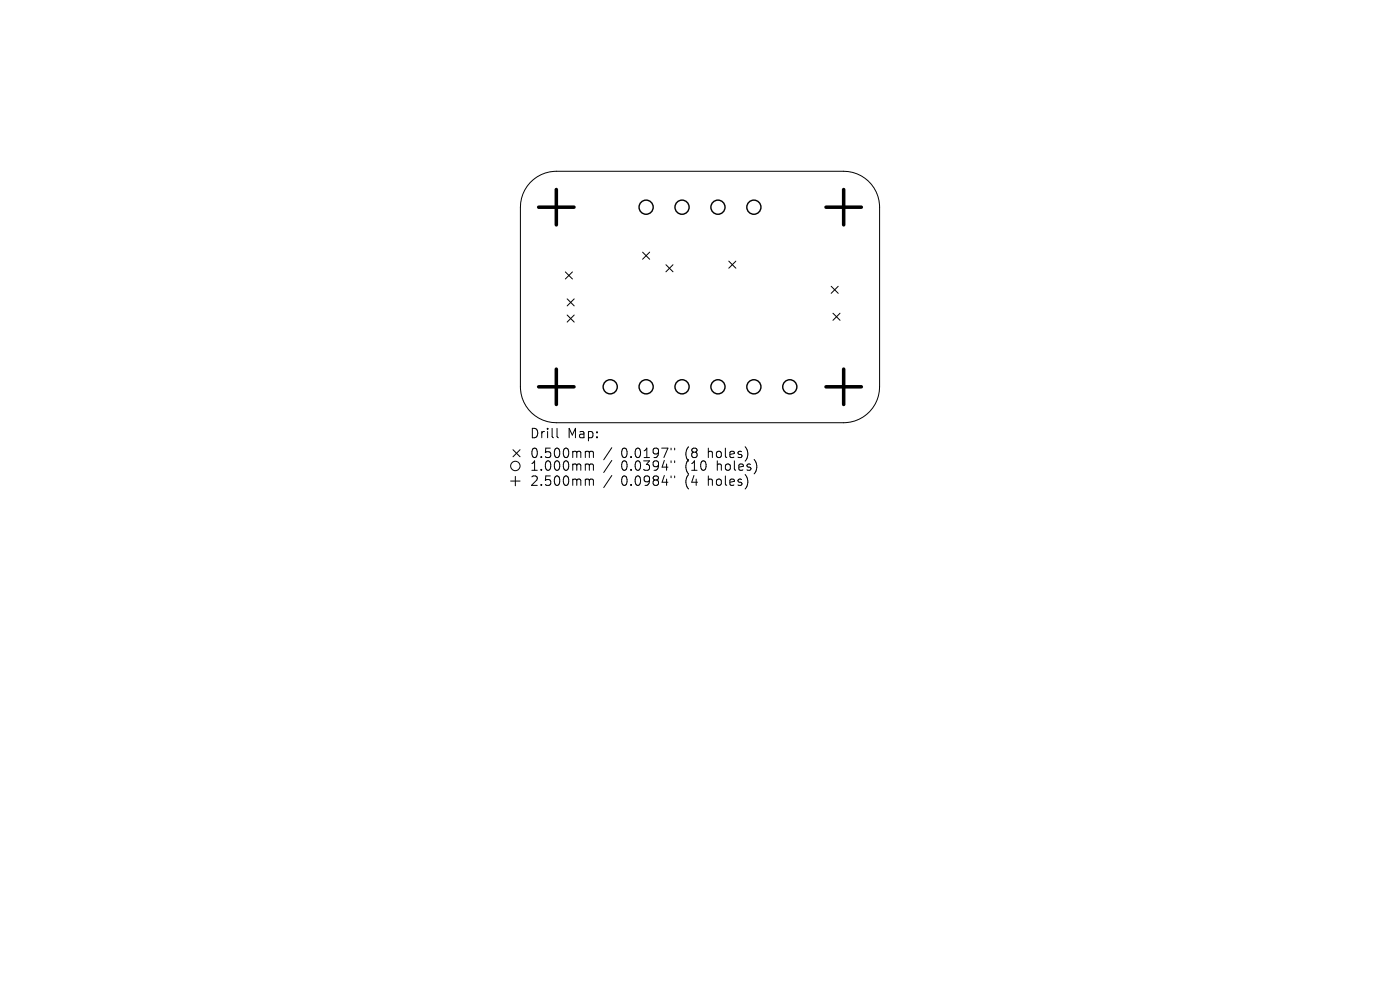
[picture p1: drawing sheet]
<svg xmlns="http://www.w3.org/2000/svg" width="297mm" height="210mm" viewBox="0 0 297 210" stroke-linecap="round" stroke-linejoin="round" font-family="sans-serif">
<defs><g id="words">
<g font-size="2.8">
<text x="112.3" y="93.2">Drill</text>
<text x="120.3" y="93.2">Map:</text>
<text x="112.3" y="97.4">0.500mm</text>
<text x="112.3" y="100.1">1.000mm</text>
<text x="131.8" y="97.4">0.0197&quot;</text>
<text x="131.8" y="100.1">0.0394&quot;</text>
<text x="145.5" y="97.4">(8</text>
<text x="145.5" y="100.1">(10</text>
<text x="150.5" y="97.4">holes)</text>
<text x="152.4" y="100.1">holes)</text>
<text x="112.3" y="103.3">2.500mm</text>
<text x="131.8" y="103.3">0.0984&quot;</text>
<text x="145.5" y="103.3">(4</text>
<text x="150.5" y="103.3">holes)</text>
</g>
</g></defs>
<g fill="none" stroke="#000" stroke-width=".21">
<path d="M112.5 38.7a7.6 7.6 0 0 1 5.5-2.4h61a7.6 7.6 0 0 1 7.6 7.7v38.1a7.6 7.6 0 0 1-7.6 7.6h-61a7.6 7.6 0 0 1-7.6-7.6v-38.1a7.6 7.6 0 0 1 2.1-5.3zM119.9 57.7l1.5 1.5M121.4 57.7l-1.5 1.5M136.3 53.5l1.5 1.5M137.8 53.5l-1.5 1.5M141.3 56.2l1.5 1.5M142.8 56.2l-1.5 1.5M154.6 55.4l1.5 1.5M156.1 55.4l-1.5 1.5M120.3 63.4l1.5 1.5M120.3 66.8l1.5 1.5M121.8 63.4l-1.5 1.5"/>
<path d="M121.8 66.8l-1.5 1.5M176.3 60.7l1.5 1.5M176.7 66.4l1.5 1.5M177.8 60.7l-1.5 1.5M178.2 66.4l-1.5 1.5M108.8 95.4l1.5 1.5M110.3 95.4l-1.5 1.5M118.2 90.9v1.7l.3 .3M124.5 95.7l.4 .1 .1 .2M124.5 98.4h.2l.3 .3M125 96l.3-.3 .5 .1 .1 1.3M125 96v1.1"/>
<path d="M125 98.7v1.1M125 98.7l.3-.3 .5 .1 .1 1.3M129.8 95l-1.7 2.5M129.8 97.7l-1.7 2.5M142.4 95.1v.3M142.4 97.8v.3M143.1 95.1v.3M143.1 97.8v.3M108.3 102h2M109.3 101v2M124.5 101.6h.2l.3 .3M125 101.9v1.1"/>
<path d="M125 101.9l.3-.3 .5 .1 .1 1.3M129.8 100.9l-1.7 2.5M142.4 101v.3M143.1 101v.3"/>
<circle cx="109.3" cy="98.8" r="1"/>
</g>
<g fill="none" stroke="#000" stroke-width=".3">
<circle cx="137.1" cy="44" r="1.5"/>
<circle cx="144.7" cy="44" r="1.5"/>
<circle cx="152.3" cy="44" r="1.5"/>
<circle cx="159.9" cy="44" r="1.5"/>
<circle cx="129.5" cy="82.1" r="1.5"/>
<circle cx="137.1" cy="82.1" r="1.5"/>
<circle cx="144.7" cy="82.1" r="1.5"/>
<circle cx="152.3" cy="82.1" r="1.5"/>
<circle cx="159.9" cy="82.1" r="1.5"/>
<circle cx="167.6" cy="82.1" r="1.5"/>
</g>
<path d="M114.3 44h7.5M118 40.2v7.5M175.2 44h7.5M179 40.2v7.5M118 78.3v7.5M179 78.3v7.5M114.3 82.1h7.5M175.2 82.1h7.5" fill="none" stroke="#000" stroke-width=".75"/>
<use href="#words"/>
</svg>
